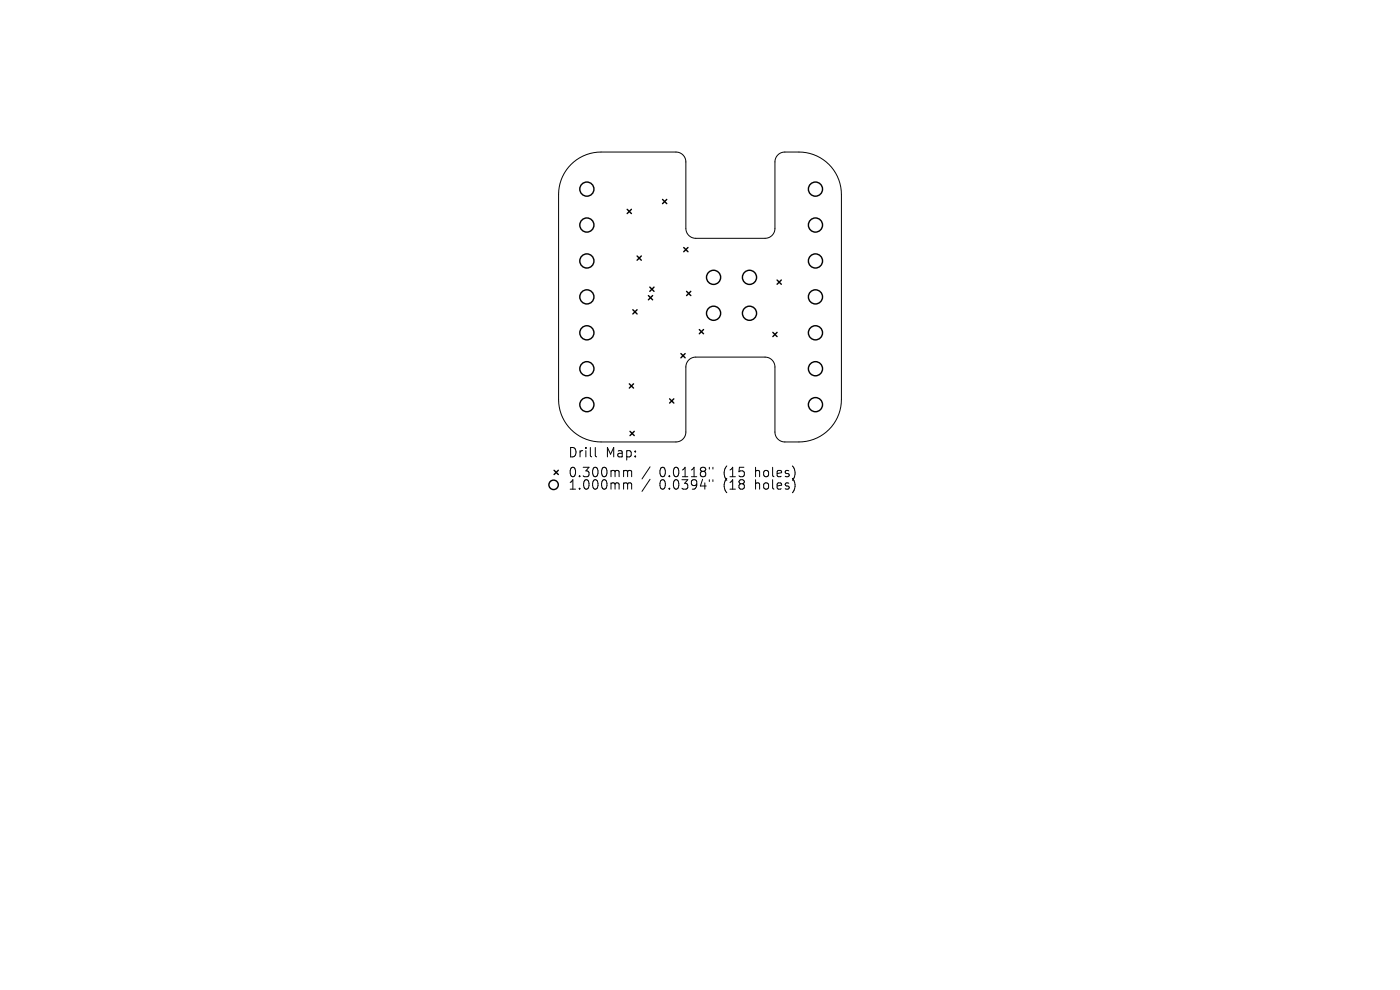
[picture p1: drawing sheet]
<svg xmlns="http://www.w3.org/2000/svg" width="297mm" height="210mm" viewBox="0 0 297 210" stroke-linecap="round" stroke-linejoin="round" font-family="sans-serif">
<defs><g id="words">
<g font-size="2.8">
<text x="120.4" y="97.3">Drill</text>
<text x="120.4" y="101.5">0.300mm</text>
<text x="128.5" y="97.3">Map:</text>
<text x="139.9" y="101.5">0.0118&quot;</text>
<text x="153.6" y="101.5">(15</text>
<text x="160.5" y="101.5">holes)</text>
<text x="120.4" y="104.1">1.000mm</text>
<text x="139.9" y="104.1">0.0394&quot;</text>
<text x="153.6" y="104.1">(18</text>
<text x="160.5" y="104.1">holes)</text>
</g>
</g></defs>
<g fill="none" stroke="#000" stroke-width=".21">
<path d="M121.1 34.9a9 9 0 0 1 6.4-2.6h15.9a2.1 2.1 0 0 1 2.1 2.1v14.1a2.1 2.1 0 0 0 2.1 2.1h14.7a2.1 2.1 0 0 0 2.1-2.1v-14.1a2.1 2.1 0 0 1 2.1-2.1 14.7 14.7 0 0 1 6.1 .5 9 9 0 0 1 5.9 8.5v43.5a9 9 0 0 1-9 9h-3a2.1 2.1 0 0 1-2.1-2.1v-13.8a2.1 2.1 0 0 0-2.1-2.1h-14.7a2.1 2.1 0 0 0-2.1 2.1v13.8a2.1 2.1 0 0 1-2.1 2.1h-15.9a9 9 0 0 1-9-9v-43.5a9 9 0 0 1 2.6-6.4zM126.3 94.9v1.7l.3 .3M132.6 99.8h.3l.2 .3M137.9 99l-1.7 2.6M150.5 99.1v.4M151.2 99.1v.4M132.6 102.4h.3l.2 .3M133.1 100.1l.3-.3 .5 .1 .1 1.2M133.1 100.1v1M133.1 102.7v1.1M133.1 102.7l.3-.3 .5 .1 .1 1.3M137.9 101.7l-1.7 2.5"/>
<path d="M150.5 101.8v.3M151.2 101.8v.3"/>
</g>
<g fill="none" stroke="#000" stroke-width=".3">
<path d="M133.1 44.4l.9 .9M134 44.4l-.9 .9M135.2 54.3l.9 .9M136.1 54.3l-.9 .9M140.6 42.3l.9 .9M141.5 42.3l-.9 .9M145.1 52.5l.9 .9M146 52.5l-.9 .9M164.9 59.4l.9 .9M165.8 59.4l-.9 .9M134.3 65.7l.9 .9M135.2 65.7l-.9 .9"/>
<path d="M137.6 62.7l.9 .9M137.9 60.9l.9 .9M138.5 62.7l-.9 .9M138.8 60.9l-.9 .9M144.5 75l.9 .9M145.4 75l-.9 .9M145.7 61.8l.9 .9M146.6 61.8l-.9 .9M148.4 69.9l.9 .9M149.3 69.9l-.9 .9M164 70.5l.9 .9M164.9 70.5l-.9 .9"/>
<path d="M117.5 99.8l.9 .9M118.4 99.8l-.9 .9M133.5 81.4l.9 .9M133.7 91.5l.9 .9M134.4 81.4l-.9 .9M134.6 91.5l-.9 .9M142.1 84.6l.9 .9M143 84.6l-.9 .9"/>
<circle cx="124.5" cy="40.1" r="1.5"/>
<circle cx="124.5" cy="55.4" r="1.5"/>
<circle cx="124.5" cy="47.7" r="1.5"/>
<circle cx="151.4" cy="58.8" r="1.5"/>
<circle cx="159" cy="58.8" r="1.5"/>
<circle cx="173" cy="40.1" r="1.5"/>
<circle cx="173" cy="47.7" r="1.5"/>
<circle cx="173" cy="55.4" r="1.5"/>
<circle cx="124.5" cy="70.6" r="1.5"/>
<circle cx="124.5" cy="63" r="1.5"/>
<circle cx="124.5" cy="78.2" r="1.5"/>
<circle cx="151.4" cy="66.5" r="1.5"/>
<circle cx="159" cy="66.5" r="1.5"/>
<circle cx="173" cy="63" r="1.5"/>
<circle cx="173" cy="70.6" r="1.5"/>
<circle cx="173" cy="78.2" r="1.5"/>
<circle cx="124.5" cy="85.8" r="1.5"/>
<circle cx="173" cy="85.8" r="1.5"/>
<circle cx="117.4" cy="102.8" r="1"/>
</g>
<use href="#words"/>
</svg>
